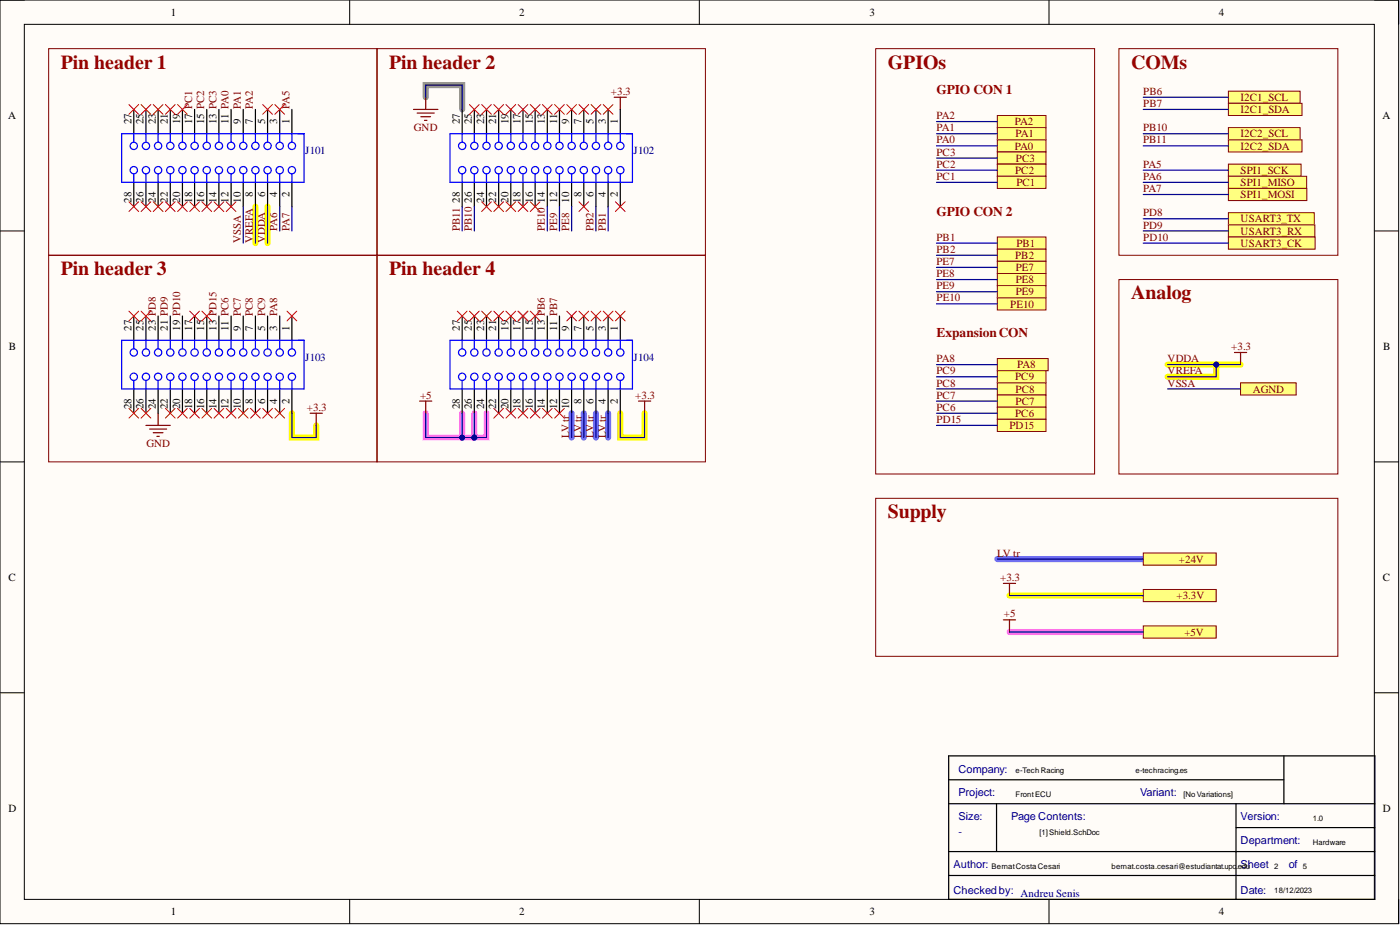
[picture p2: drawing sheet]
<svg xmlns="http://www.w3.org/2000/svg" width="292mm" height="193mm" viewBox="0 0 292 193" stroke-linecap="round" stroke-linejoin="round" font-family="sans-serif">
<defs><g id="words">
<g font-size="4.1" fill="#980000">
<text x="12.7" y="14.3">Pin header 1</text>
<text x="81.2" y="14.3">Pin header 2</text>
<text x="185.2" y="14.3">GPIOs</text>
<text x="236" y="14.3">COMs</text>
<text x="12.7" y="57.4">Pin header 3</text>
<text x="81.2" y="57.4">Pin header 4</text>
<text x="236" y="62.5">Analog</text>
<text x="185.2" y="108.1">Supply</text>
</g>
<g font-size="2.8" fill="#980000">
<text x="195.4" y="19.7">GPIO CON 1</text>
<text x="195.4" y="45.1">GPIO CON 2</text>
<text x="195.4" y="70.4">ExpansionCON</text>
</g>
<g font-size="2.3">
<text x="35.6" y="3.3">1</text>
<text x="108.4" y="3.3">2</text>
<text x="181.4" y="3.3">3</text>
<text x="254.3" y="3.3">4</text>
<text x="1.7" y="24.9">A</text>
<text x="27.4" y="25.9" transform="rotate(-90 27.4 25.9)">27</text>
<text x="29.9" y="25.9" transform="rotate(-90 29.9 25.9)">25</text>
<text x="32.5" y="25.9" transform="rotate(-90 32.5 25.9)">23</text>
<text x="35" y="25.9" transform="rotate(-90 35 25.9)">21</text>
<text x="37.6" y="25.9" transform="rotate(-90 37.6 25.9)">19</text>
<text x="40.1" y="25.9" transform="rotate(-90 40.1 25.9)">17 PC1</text>
<text x="42.6" y="25.9" transform="rotate(-90 42.6 25.9)">15 PC2</text>
<text x="45.2" y="25.9" transform="rotate(-90 45.2 25.9)">13 PC3</text>
<text x="47.7" y="25.9" transform="rotate(-90 47.7 25.9)">11 PA0</text>
<text x="50.2" y="25.9" transform="rotate(-90 50.2 25.9)">9</text>
<text x="52.8" y="25.9" transform="rotate(-90 52.8 25.9)">7</text>
<text x="55.3" y="25.9" transform="rotate(-90 55.3 25.9)">5</text>
<text x="57.9" y="25.9" transform="rotate(-90 57.9 25.9)">3</text>
<text x="60.4" y="25.9" transform="rotate(-90 60.4 25.9)">1</text>
<text x="95.9" y="25.9" transform="rotate(-90 95.9 25.9)">27</text>
<text x="98.5" y="25.9" transform="rotate(-90 98.5 25.9)">25</text>
<text x="101" y="25.9" transform="rotate(-90 101 25.9)">23</text>
<text x="103.5" y="25.9" transform="rotate(-90 103.5 25.9)">21</text>
<text x="106.1" y="25.9" transform="rotate(-90 106.1 25.9)">19</text>
<text x="108.6" y="25.9" transform="rotate(-90 108.6 25.9)">17</text>
<text x="111.1" y="25.9" transform="rotate(-90 111.1 25.9)">15</text>
<text x="113.7" y="25.9" transform="rotate(-90 113.7 25.9)">13</text>
<text x="116.2" y="25.9" transform="rotate(-90 116.2 25.9)">11</text>
<text x="118.8" y="25.9" transform="rotate(-90 118.8 25.9)">9</text>
<text x="121.3" y="25.9" transform="rotate(-90 121.3 25.9)">7</text>
<text x="123.8" y="25.9" transform="rotate(-90 123.8 25.9)">5</text>
<text x="126.4" y="25.9" transform="rotate(-90 126.4 25.9)">3</text>
<text x="128.9" y="25.9" transform="rotate(-90 128.9 25.9)">1</text>
<text x="288.4" y="24.9">A</text>
<text x="52.8" y="41.1" transform="rotate(-90 52.8 41.1)">8</text>
<text x="55.3" y="41.1" transform="rotate(-90 55.3 41.1)">6</text>
<text x="57.9" y="41.2" transform="rotate(-90 57.9 41.2)">4</text>
<text x="60.4" y="41.1" transform="rotate(-90 60.4 41.1)">2</text>
<text x="121.3" y="41.1" transform="rotate(-90 121.3 41.1)">8</text>
<text x="123.8" y="41.1" transform="rotate(-90 123.8 41.1)">6</text>
<text x="126.4" y="41.2" transform="rotate(-90 126.4 41.2)">4</text>
<text x="128.9" y="41.1" transform="rotate(-90 128.9 41.1)">2</text>
<text x="27.4" y="42.3" transform="rotate(-90 27.4 42.3)">28</text>
<text x="29.9" y="42.3" transform="rotate(-90 29.9 42.3)">26</text>
<text x="32.5" y="42.3" transform="rotate(-90 32.5 42.3)">24</text>
<text x="35" y="42.3" transform="rotate(-90 35 42.3)">22</text>
<text x="37.6" y="42.3" transform="rotate(-90 37.6 42.3)">20</text>
<text x="40.1" y="42.3" transform="rotate(-90 40.1 42.3)">18</text>
<text x="42.6" y="42.3" transform="rotate(-90 42.6 42.3)">16</text>
<text x="45.2" y="42.3" transform="rotate(-90 45.2 42.3)">14</text>
<text x="47.7" y="42.3" transform="rotate(-90 47.7 42.3)">12</text>
<text x="50.2" y="42.3" transform="rotate(-90 50.2 42.3)">10</text>
<text x="95.9" y="42.3" transform="rotate(-90 95.9 42.3)">28</text>
<text x="98.5" y="42.3" transform="rotate(-90 98.5 42.3)">26</text>
<text x="101" y="42.3" transform="rotate(-90 101 42.3)">24</text>
<text x="103.5" y="42.3" transform="rotate(-90 103.5 42.3)">22</text>
<text x="106.1" y="42.3" transform="rotate(-90 106.1 42.3)">20</text>
<text x="108.6" y="42.3" transform="rotate(-90 108.6 42.3)">18</text>
<text x="111.1" y="42.3" transform="rotate(-90 111.1 42.3)">16</text>
<text x="113.7" y="42.3" transform="rotate(-90 113.7 42.3)">14</text>
<text x="116.2" y="42.3" transform="rotate(-90 116.2 42.3)">12</text>
<text x="118.8" y="42.3" transform="rotate(-90 118.8 42.3)">10</text>
<text x="27.4" y="69" transform="rotate(-90 27.4 69)">27</text>
<text x="29.9" y="69" transform="rotate(-90 29.9 69)">25</text>
<text x="32.5" y="69" transform="rotate(-90 32.5 69)">23 PD8</text>
<text x="35" y="69" transform="rotate(-90 35 69)">21 PD9</text>
<text x="37.6" y="69" transform="rotate(-90 37.6 69)">19 PD10</text>
<text x="40.1" y="69" transform="rotate(-90 40.1 69)">17</text>
<text x="42.6" y="69" transform="rotate(-90 42.6 69)">15</text>
<text x="45.2" y="69" transform="rotate(-90 45.2 69)">13 PD15</text>
<text x="47.7" y="69" transform="rotate(-90 47.7 69)">11 PC6</text>
<text x="50.2" y="69" transform="rotate(-90 50.2 69)">9</text>
<text x="52.8" y="69" transform="rotate(-90 52.8 69)">7</text>
<text x="55.3" y="69" transform="rotate(-90 55.3 69)">5</text>
<text x="57.9" y="69" transform="rotate(-90 57.9 69)">3</text>
<text x="60.4" y="69" transform="rotate(-90 60.4 69)">1</text>
<text x="95.9" y="69" transform="rotate(-90 95.9 69)">27</text>
<text x="98.5" y="69" transform="rotate(-90 98.5 69)">25</text>
<text x="101" y="69" transform="rotate(-90 101 69)">23</text>
<text x="103.5" y="69" transform="rotate(-90 103.5 69)">21</text>
<text x="106.1" y="69" transform="rotate(-90 106.1 69)">19</text>
<text x="108.6" y="69" transform="rotate(-90 108.6 69)">17</text>
<text x="111.1" y="69" transform="rotate(-90 111.1 69)">15</text>
<text x="113.7" y="69" transform="rotate(-90 113.7 69)">13 PB6</text>
<text x="116.2" y="69" transform="rotate(-90 116.2 69)">11 PB7</text>
<text x="118.8" y="69" transform="rotate(-90 118.8 69)">9</text>
<text x="121.3" y="69" transform="rotate(-90 121.3 69)">7</text>
<text x="123.8" y="69" transform="rotate(-90 123.8 69)">5</text>
<text x="126.4" y="69" transform="rotate(-90 126.4 69)">3</text>
<text x="128.9" y="69" transform="rotate(-90 128.9 69)">1</text>
<text x="1.9" y="73">B</text>
<text x="288.6" y="73">B</text>
<text x="27.4" y="85.4" transform="rotate(-90 27.4 85.4)">28</text>
<text x="29.9" y="85.4" transform="rotate(-90 29.9 85.4)">26</text>
<text x="32.5" y="85.4" transform="rotate(-90 32.5 85.4)">24</text>
<text x="35" y="85.4" transform="rotate(-90 35 85.4)">22</text>
<text x="37.6" y="85.4" transform="rotate(-90 37.6 85.4)">20</text>
<text x="40.1" y="85.4" transform="rotate(-90 40.1 85.4)">18</text>
<text x="42.6" y="85.4" transform="rotate(-90 42.6 85.4)">16</text>
<text x="45.2" y="85.4" transform="rotate(-90 45.2 85.4)">14</text>
<text x="47.7" y="85.4" transform="rotate(-90 47.7 85.4)">12</text>
<text x="50.2" y="85.4" transform="rotate(-90 50.2 85.4)">10</text>
<text x="52.8" y="84.2" transform="rotate(-90 52.8 84.2)">8</text>
<text x="55.3" y="84.2" transform="rotate(-90 55.3 84.2)">6</text>
<text x="57.9" y="84.3" transform="rotate(-90 57.9 84.3)">4</text>
<text x="60.4" y="84.2" transform="rotate(-90 60.4 84.2)">2</text>
<text x="95.9" y="85.4" transform="rotate(-90 95.9 85.4)">28</text>
<text x="98.5" y="85.4" transform="rotate(-90 98.5 85.4)">26</text>
<text x="101" y="85.4" transform="rotate(-90 101 85.4)">24</text>
<text x="103.5" y="85.4" transform="rotate(-90 103.5 85.4)">22</text>
<text x="106.1" y="85.4" transform="rotate(-90 106.1 85.4)">20</text>
<text x="108.6" y="85.4" transform="rotate(-90 108.6 85.4)">18</text>
<text x="111.1" y="85.4" transform="rotate(-90 111.1 85.4)">16</text>
<text x="113.7" y="85.4" transform="rotate(-90 113.7 85.4)">14</text>
<text x="116.2" y="85.4" transform="rotate(-90 116.2 85.4)">12</text>
<text x="121.3" y="84.2" transform="rotate(-90 121.3 84.2)">8</text>
<text x="123.8" y="84.2" transform="rotate(-90 123.8 84.2)">6</text>
<text x="126.4" y="84.3" transform="rotate(-90 126.4 84.3)">4</text>
<text x="128.9" y="84.2" transform="rotate(-90 128.9 84.2)">2</text>
<text x="1.8" y="121.2">C</text>
<text x="288.5" y="121.2">C</text>
<text x="1.8" y="169.4">D</text>
<text x="288.5" y="169.4">D</text>
<text x="35.6" y="190.9">1</text>
<text x="108.4" y="190.9">2</text>
<text x="181.4" y="190.9">3</text>
<text x="254.3" y="190.9">4</text>
</g>
<g font-size="2.3" fill="#800000">
<text x="50.2" y="22.8" transform="rotate(-90 50.2 22.8)">PA1</text>
<text x="52.8" y="22.8" transform="rotate(-90 52.8 22.8)">PA2</text>
<text x="60.4" y="22.8" transform="rotate(-90 60.4 22.8)">PA5</text>
<text x="127.5" y="19.8">+3.3</text>
<text x="238.5" y="19.8">PB6</text>
<text x="238.5" y="22.3">PB7</text>
<text x="258.8" y="21.1">I2C1_SCL</text>
<text x="258.8" y="23.6">I2C1_SDA</text>
<text x="86.4" y="27.4">GND</text>
<text x="195.4" y="24.9">PA2</text>
<text x="195.4" y="27.4">PA1</text>
<text x="195.4" y="29.9">PA0</text>
<text x="211.7" y="26.1">PA2</text>
<text x="211.9" y="28.7">PA1</text>
<text x="238.5" y="27.4">PB10</text>
<text x="238.5" y="29.9">PB11</text>
<text x="258.8" y="28.7">I2C2_SCL</text>
<text x="195.4" y="32.5">PC3</text>
<text x="195.4" y="35">PC2</text>
<text x="211.7" y="31.2">PA0</text>
<text x="212" y="33.7">PC3</text>
<text x="238.5" y="35">PA5</text>
<text x="258.8" y="31.2">I2C2_SDA</text>
<text x="195.4" y="37.5">PC1</text>
<text x="211.8" y="36.3">PC2</text>
<text x="212.1" y="38.8">PC1</text>
<text x="238.5" y="37.5">PA6</text>
<text x="238.5" y="40.1">PA7</text>
<text x="258.8" y="36.3">SPI1_SCK</text>
<text x="258.8" y="38.8">SPI1_MISO</text>
<text x="258.8" y="41.3">SPI1_MOSI</text>
<text x="238.5" y="45.1">PD8</text>
<text x="238.5" y="47.7">PD9</text>
<text x="258.8" y="46.4">USART3_TX</text>
<text x="50.2" y="50.7" transform="rotate(-90 50.2 50.7)">VSSA</text>
<text x="52.8" y="50.7" transform="rotate(-90 52.8 50.7)">VREFA</text>
<text x="55.3" y="50.7" transform="rotate(-90 55.3 50.7)">VDDA</text>
<text x="57.9" y="48.2" transform="rotate(-90 57.9 48.2)">PA6</text>
<text x="60.4" y="48.2" transform="rotate(-90 60.4 48.2)">PA7</text>
<text x="95.9" y="48.2" transform="rotate(-90 95.9 48.2)">PB11</text>
<text x="98.5" y="48.2" transform="rotate(-90 98.5 48.2)">PB10</text>
<text x="113.7" y="48.2" transform="rotate(-90 113.7 48.2)">PE10</text>
<text x="116.2" y="48.2" transform="rotate(-90 116.2 48.2)">PE9</text>
<text x="118.8" y="48.2" transform="rotate(-90 118.8 48.2)">PE8</text>
<text x="123.8" y="48.2" transform="rotate(-90 123.8 48.2)">PB2</text>
<text x="126.4" y="48.2" transform="rotate(-90 126.4 48.2)">PB1</text>
<text x="195.4" y="52.7">PB2</text>
<text x="195.4" y="50.2">PB1</text>
<text x="212.1" y="51.5">PB1</text>
<text x="238.5" y="50.2">PD10</text>
<text x="258.8" y="48.9">USART3_RX</text>
<text x="258.8" y="51.5">USART3_CK</text>
<text x="195.4" y="57.8">PE8</text>
<text x="195.4" y="55.3">PE7</text>
<text x="211.8" y="54">PB2</text>
<text x="212" y="56.5">PE7</text>
<text x="212" y="59.1">PE8</text>
<text x="50.2" y="65.9" transform="rotate(-90 50.2 65.9)">PC7</text>
<text x="52.8" y="65.9" transform="rotate(-90 52.8 65.9)">PC8</text>
<text x="55.3" y="65.9" transform="rotate(-90 55.3 65.9)">PC9</text>
<text x="57.9" y="65.9" transform="rotate(-90 57.9 65.9)">PA8</text>
<text x="195.4" y="62.9">PE10</text>
<text x="195.4" y="60.4">PE9</text>
<text x="210.8" y="64.2">PE10</text>
<text x="212" y="61.6">PE9</text>
<text x="195.4" y="75.6">PA8</text>
<text x="212.2" y="76.8">PA8</text>
<text x="243.6" y="75.6">VDDA</text>
<text x="256.9" y="73">+3.3</text>
<text x="87.6" y="83.2">+5</text>
<text x="132.5" y="83.2">+3.3</text>
<text x="195.4" y="78.1">PC9</text>
<text x="195.4" y="80.6">PC8</text>
<text x="195.4" y="83.2">PC7</text>
<text x="211.8" y="79.4">PC9</text>
<text x="211.9" y="81.9">PC8</text>
<text x="243.6" y="78.1">VREFA</text>
<text x="243.6" y="80.6">VSSA</text>
<text x="261.4" y="81.9">AGND</text>
<text x="64" y="85.7">+3.3</text>
<text x="195.4" y="85.7">PC6</text>
<text x="195.4" y="88.2">PD15</text>
<text x="210.6" y="89.5">PD15</text>
<text x="211.8" y="87">PC6</text>
<text x="211.9" y="84.4">PC7</text>
<text x="30.5" y="93.3">GND</text>
<text x="118.8" y="91.3" transform="rotate(-90 118.8 91.3)">LV tr 10</text>
<text x="121.3" y="91.3" transform="rotate(-90 121.3 91.3)">LV tr</text>
<text x="123.8" y="91.3" transform="rotate(-90 123.8 91.3)">LV tr</text>
<text x="126.4" y="91.3" transform="rotate(-90 126.4 91.3)">LV tr</text>
<text x="208.1" y="116.1">LV tr</text>
<text x="246" y="117.4">+24V</text>
<text x="208.7" y="121.2">+3.3</text>
<text x="245.5" y="125">+3.3V</text>
<text x="209.4" y="128.8">+5</text>
<text x="247.2" y="132.6">+5V</text>
</g>
<g font-size="2.3" fill="#000080">
<text x="63.7" y="32.2">J101</text>
<text x="132.2" y="32.2">J102</text>
<text x="63.7" y="75.3">J103</text>
<text x="132.2" y="75.3">J104</text>
<text x="200" y="161.2">Company:</text>
<text x="200" y="166.2">Project:</text>
<text x="237.9" y="166.2">Variant:</text>
<text x="200" y="171.1">Size:</text>
<text x="211" y="171.1">Page Contents:</text>
<text x="258.8" y="171.1">Version:</text>
<text x="200" y="174.2">-</text>
<text x="258.8" y="176.1">Department:</text>
<text x="198.9" y="181.1">Author:</text>
<text x="258.8" y="181.1">Sheet</text>
<text x="268.9" y="181.1">of</text>
<text x="198.9" y="186.4">Checked by:</text>
<text x="212.9" y="187.1">Andreu Senis</text>
<text x="258.8" y="186.4">Date:</text>
</g>
<g font-size="1.6">
<text x="211.9" y="161.3">e-Tech Racing</text>
<text x="236.9" y="161.3">e-techracing.es</text>
<text x="211.9" y="166.2">FrontECU</text>
<text x="246.9" y="166.2">[No Variations]</text>
<text x="273.9" y="171.2">1.0</text>
<text x="216.9" y="174.2">[1]Shield.SchDoc</text>
<text x="273.9" y="176.2">Hardware</text>
<text x="206.9" y="181.2">BernatCosta Cesari</text>
<text x="231.9" y="181.3">bernat.costa.cesari@estudiantat.upc</text>
<text x="257.9" y="181.3">.edu</text>
<text x="265.9" y="181.2">2</text>
<text x="271.9" y="181.2">5</text>
<text x="265.9" y="186.2">18/12/2023</text>
</g>
</g></defs>
<path d="M0 0h291.8v192.7h-291.8z" fill-rule="evenodd" fill="#fffcf8"/>
<path d="M0 0h291.8v192.7h-291.8z" fill="none" stroke="#000" stroke-width=".21"/>
<path d="M5.1 5.1h281.6v182.5h-281.6z" fill-rule="evenodd" fill="#fffcf8"/>
<g fill="none" stroke="#000" stroke-width=".21">
<path d="M0 0h5.1M5.1 5.1h281.6v182.5h-281.6zM73 0v5.1M145.9 0v5.1M218.9 0v5.1M286.7 0h5.1v5.1M0 48.2h5.1M286.7 48.2h5.1M0 96.4h5.1M286.7 96.4h5.1M0 144.5h5.1M286.7 144.5h5.1"/>
<path d="M73 187.6v5.1M145.9 187.6v5.1M218.9 187.6v5.1M291.8 187.6v5.1"/>
</g>
<path d="M119.3 86.2v5.1M121.8 86.2v5.1M124.3 86.2v5.1M126.9 86.2v5.1M208.1 116.6h30.4" fill="none" stroke="#6e6eff" stroke-width="1.3"/>
<path d="M53.3 43.1v7.6M55.8 43.1v7.6M243.6 76.1h10.2v2.5h-10.2M253.8 76.1h5M60.9 86.2v5.1h5.1v-2.6M129.4 86.2v5.1h5.1v-5.1M210.6 124.2h27.9" fill="none" stroke="#ff0" stroke-width="1.3"/>
<path d="M88.8 86.2v5.1h12.7v-5.1M96.4 86.2v5.1M99 86.2v5.1M210.6 131.8h27.9" fill="none" stroke="#ff6eff" stroke-width="1.3"/>
<path d="M88.8 20.3v-2.5h7.6v5" fill="none" stroke="#918d90" stroke-width="1.3"/>
<g fill="none" stroke="#000" stroke-width=".25">
<path d="M27.9 22.8v5.1M27.9 38v5.1M30.5 22.8v5.1M30.5 38v5.1M33 22.8v5.1M33 38v5.1M35.5 22.8v5.1M35.5 38v5.1M38.1 22.8v5.1M38.1 38v5.1M40.6 22.8v5.1M40.6 38v5.1"/>
<path d="M43.1 22.8v5.1M43.1 38v5.1M45.7 22.8v5.1M45.7 38v5.1M48.2 22.8v5.1M48.2 38v5.1M50.8 22.8v5.1M50.8 38v5.1M53.3 22.8v5.1M53.3 38v5.1M55.8 22.8v5.1M55.8 38v5.1"/>
<path d="M58.4 22.8v5.1M58.4 38v5.1M60.9 22.8v5.1M60.9 38v5.1M96.4 22.8v5.1M96.4 38v5.1M99 22.8v5.1M99 38v5.1M101.5 22.8v5.1M101.5 38v5.1M104 22.8v5.1M104 38v5.1"/>
<path d="M106.6 22.8v5.1M106.6 38v5.1M109.1 22.8v5.1M109.1 38v5.1M111.7 22.8v5.1M111.7 38v5.1M114.2 22.8v5.1M114.2 38v5.1M116.7 22.8v5.1M116.7 38v5.1M119.3 22.8v5.1M119.3 38v5.1"/>
<path d="M121.8 22.8v5.1M121.8 38v5.1M124.3 22.8v5.1M124.3 38v5.1M126.9 22.8v5.1M126.9 38v5.1M129.4 22.8v5.1M129.4 38v5.1M27.9 65.9v5.1M30.5 65.9v5.1M33 65.9v5.1M35.5 65.9v5.1"/>
<path d="M38.1 65.9v5.1M40.6 65.9v5.1M43.1 65.9v5.1M45.7 65.9v5.1M48.2 65.9v5.1M50.8 65.9v5.1M53.3 65.9v5.1M55.8 65.9v5.1M58.4 65.9v5.1M60.9 65.9v5.1M96.4 65.9v5.1M99 65.9v5.1"/>
<path d="M101.5 65.9v5.1M104 65.9v5.1M106.6 65.9v5.1M109.1 65.9v5.1M111.7 65.9v5.1M114.2 65.9v5.1M116.7 65.9v5.1M119.3 65.9v5.1M121.8 65.9v5.1M124.3 65.9v5.1M126.9 65.9v5.1M129.4 65.9v5.1"/>
<path d="M27.9 81.1v5.1M30.5 81.1v5.1M33 81.1v5.1M35.5 81.1v5.1M38.1 81.1v5.1M40.6 81.1v5.1M43.1 81.1v5.1M45.7 81.1v5.1M48.2 81.1v5.1M50.8 81.1v5.1M53.3 81.1v5.1M55.8 81.1v5.1"/>
<path d="M58.4 81.1v5.1M60.9 81.1v5.1M96.4 81.1v5.1M99 81.1v5.1M101.5 81.1v5.1M104 81.1v5.1M106.6 81.1v5.1M109.1 81.1v5.1M111.7 81.1v5.1M114.2 81.1v5.1M116.7 81.1v5.1M119.3 81.1v5.1"/>
<path d="M121.8 81.1v5.1M124.3 81.1v5.1M126.9 81.1v5.1M129.4 81.1v5.1M197.9 157.7h89v29.9h-89zM267.9 157.7v10M197.9 177.7h89M197.9 167.7h89M197.9 162.7h70M207.9 167.7v10M257.9 167.7v19.9M257.9 172.7h29"/>
<path d="M197.9 182.6h89"/>
</g>
<path d="M10.2 10.1h68.5v43.2h-68.5zM78.7 10.1h68.5v43.2h-68.5zM182.7 10.1h45.7v88.8h-45.7zM233.5 10.1h45.6v43.2h-45.6zM10.2 53.3h68.5v43.1h-68.5zM78.7 53.3h68.5v43.1h-68.5zM182.7 104h96.4v32.9h-96.4z" fill="none" stroke="#800000" stroke-width=".21"/>
<g fill="none" stroke="#800000" stroke-width=".25">
<path d="M86.3 22.8h5.1M87 23.6h3.6M87.8 24.3h2M88.6 25.1h.5M88.8 20.3v2.5M128.1 20.3h2.6M129.4 20.3v2.5M30.5 88.7h5M31.2 89.5h3.6M32 90.3h2M32.7 91h.5M33 86.2v2.5"/>
<path d="M64.7 86.2h2.5M66 86.2v2.5M87.5 83.7h2.6M88.8 83.7v2.5M133.2 83.7h2.6M134.5 83.7v2.5M209.4 121.7h2.5M209.4 129.3h2.5M210.6 121.7v2.5M210.6 129.3v2.5"/>
</g>
<g fill="none" stroke="#00f" stroke-width=".25">
<path d="M25.4 27.9h38v10.1h-38zM27.9 27.9v1.8M27.9 36.3v1.7M30.5 27.9v1.8M30.5 36.3v1.7M33 27.9v1.8M33 36.3v1.7M35.5 27.9v1.8M35.5 36.3v1.7M38.1 27.9v1.8M38.1 36.3v1.7M40.6 27.9v1.8"/>
<path d="M40.6 36.3v1.7M43.1 27.9v1.8M43.1 36.3v1.7M45.7 27.9v1.8M45.7 36.3v1.7M48.2 27.9v1.8M48.2 36.3v1.7M50.8 27.9v1.8M50.8 36.3v1.7M53.3 27.9v1.8M53.3 36.3v1.7M55.8 27.9v1.8"/>
<path d="M55.8 36.3v1.7M58.4 27.9v1.8M58.4 36.3v1.7M60.9 27.9v1.8M60.9 36.3v1.7M93.9 27.9h38.1v10.1h-38.1zM96.4 27.9v1.8M96.4 36.3v1.7M99 27.9v1.8M99 36.3v1.7M101.5 27.9v1.8M101.5 36.3v1.7"/>
<path d="M104 27.9v1.8M104 36.3v1.7M106.6 27.9v1.8M106.6 36.3v1.7M109.1 27.9v1.8M109.1 36.3v1.7M111.7 27.9v1.8M111.7 36.3v1.7M114.2 27.9v1.8M114.2 36.3v1.7M116.7 27.9v1.8M116.7 36.3v1.7"/>
<path d="M119.3 27.9v1.8M119.3 36.3v1.7M121.8 27.9v1.8M121.8 36.3v1.7M124.3 27.9v1.8M124.3 36.3v1.7M126.9 27.9v1.8M126.9 36.3v1.7M129.4 27.9v1.8M129.4 36.3v1.7M25.4 71h38v10.1h-38zM27.9 71v1.8"/>
<path d="M27.9 79.4v1.7M30.5 71v1.8M30.5 79.4v1.7M33 71v1.8M33 79.4v1.7M35.5 71v1.8M35.5 79.4v1.7M38.1 71v1.8M38.1 79.4v1.7M40.6 71v1.8M40.6 79.4v1.7M43.1 71v1.8"/>
<path d="M43.1 79.4v1.7M45.7 71v1.8M45.7 79.4v1.7M48.2 71v1.8M48.2 79.4v1.7M50.8 71v1.8M50.8 79.4v1.7M53.3 71v1.8M53.3 79.4v1.7M55.8 71v1.8M55.8 79.4v1.7M58.4 71v1.8"/>
<path d="M58.4 79.4v1.7M60.9 71v1.8M60.9 79.4v1.7M93.9 71h38.1v10.1h-38.1zM96.4 71v1.8M96.4 79.4v1.7M99 71v1.8M99 79.4v1.7M101.5 71v1.8M101.5 79.4v1.7M104 71v1.8M104 79.4v1.7"/>
<path d="M106.6 71v1.8M106.6 79.4v1.7M109.1 71v1.8M109.1 79.4v1.7M111.7 71v1.8M111.7 79.4v1.7M114.2 71v1.8M114.2 79.4v1.7M116.7 71v1.8M116.7 79.4v1.7M119.3 71v1.8M119.3 79.4v1.7"/>
<path d="M121.8 71v1.8M121.8 79.4v1.7M124.3 71v1.8M124.3 79.4v1.7M126.9 71v1.8M126.9 79.4v1.7M129.4 71v1.8M129.4 79.4v1.7"/>
<circle cx="27.9" cy="35.5" r=".76"/>
<circle cx="27.9" cy="30.4" r=".76"/>
<circle cx="30.5" cy="35.5" r=".76"/>
<circle cx="30.5" cy="30.4" r=".76"/>
<circle cx="33" cy="35.5" r=".76"/>
<circle cx="33" cy="30.4" r=".76"/>
<circle cx="35.5" cy="35.5" r=".76"/>
<circle cx="35.5" cy="30.4" r=".76"/>
<circle cx="38.1" cy="35.5" r=".76"/>
<circle cx="38.1" cy="30.4" r=".76"/>
<circle cx="40.6" cy="35.5" r=".76"/>
<circle cx="40.6" cy="30.4" r=".76"/>
<circle cx="43.1" cy="35.5" r=".76"/>
<circle cx="43.1" cy="30.4" r=".76"/>
<circle cx="45.7" cy="35.5" r=".76"/>
<circle cx="45.7" cy="30.4" r=".76"/>
<circle cx="48.2" cy="35.5" r=".76"/>
<circle cx="48.2" cy="30.4" r=".76"/>
<circle cx="50.8" cy="35.5" r=".76"/>
<circle cx="50.8" cy="30.4" r=".76"/>
<circle cx="53.3" cy="35.5" r=".76"/>
<circle cx="53.3" cy="30.4" r=".76"/>
<circle cx="55.8" cy="35.5" r=".76"/>
<circle cx="55.8" cy="30.4" r=".76"/>
<circle cx="58.4" cy="35.5" r=".76"/>
<circle cx="58.4" cy="30.4" r=".76"/>
<circle cx="60.9" cy="35.5" r=".76"/>
<circle cx="60.9" cy="30.4" r=".76"/>
<circle cx="96.4" cy="35.5" r=".76"/>
<circle cx="96.4" cy="30.4" r=".76"/>
<circle cx="99" cy="35.5" r=".76"/>
<circle cx="99" cy="30.4" r=".76"/>
<circle cx="101.5" cy="35.5" r=".76"/>
<circle cx="101.5" cy="30.4" r=".76"/>
<circle cx="104" cy="35.5" r=".76"/>
<circle cx="104" cy="30.4" r=".76"/>
<circle cx="106.6" cy="35.5" r=".76"/>
<circle cx="106.6" cy="30.4" r=".76"/>
<circle cx="109.1" cy="35.5" r=".76"/>
<circle cx="109.1" cy="30.4" r=".76"/>
<circle cx="111.7" cy="35.5" r=".76"/>
<circle cx="111.7" cy="30.4" r=".76"/>
<circle cx="114.2" cy="35.5" r=".76"/>
<circle cx="114.2" cy="30.4" r=".76"/>
<circle cx="116.7" cy="35.5" r=".76"/>
<circle cx="116.7" cy="30.4" r=".76"/>
<circle cx="119.3" cy="35.5" r=".76"/>
<circle cx="119.3" cy="30.4" r=".76"/>
<circle cx="121.8" cy="35.5" r=".76"/>
<circle cx="121.8" cy="30.4" r=".76"/>
<circle cx="124.3" cy="35.5" r=".76"/>
<circle cx="124.3" cy="30.4" r=".76"/>
<circle cx="126.9" cy="35.5" r=".76"/>
<circle cx="126.9" cy="30.4" r=".76"/>
<circle cx="129.4" cy="35.5" r=".76"/>
<circle cx="129.4" cy="30.4" r=".76"/>
<circle cx="27.9" cy="78.6" r=".76"/>
<circle cx="27.9" cy="73.5" r=".76"/>
<circle cx="30.5" cy="78.6" r=".76"/>
<circle cx="30.5" cy="73.5" r=".76"/>
<circle cx="33" cy="78.6" r=".76"/>
<circle cx="33" cy="73.5" r=".76"/>
<circle cx="35.5" cy="78.6" r=".76"/>
<circle cx="35.5" cy="73.5" r=".76"/>
<circle cx="38.1" cy="78.6" r=".76"/>
<circle cx="38.1" cy="73.5" r=".76"/>
<circle cx="40.6" cy="78.6" r=".76"/>
<circle cx="40.6" cy="73.5" r=".76"/>
<circle cx="43.1" cy="78.6" r=".76"/>
<circle cx="43.1" cy="73.5" r=".76"/>
<circle cx="45.7" cy="78.6" r=".76"/>
<circle cx="45.7" cy="73.5" r=".76"/>
<circle cx="48.2" cy="78.6" r=".76"/>
<circle cx="48.2" cy="73.5" r=".76"/>
<circle cx="50.8" cy="78.6" r=".76"/>
<circle cx="50.8" cy="73.5" r=".76"/>
<circle cx="53.3" cy="78.6" r=".76"/>
<circle cx="53.3" cy="73.5" r=".76"/>
<circle cx="55.8" cy="78.6" r=".76"/>
<circle cx="55.8" cy="73.5" r=".76"/>
<circle cx="58.4" cy="78.6" r=".76"/>
<circle cx="58.4" cy="73.5" r=".76"/>
<circle cx="60.9" cy="78.6" r=".76"/>
<circle cx="60.9" cy="73.5" r=".76"/>
<circle cx="96.4" cy="78.6" r=".76"/>
<circle cx="96.4" cy="73.5" r=".76"/>
<circle cx="99" cy="78.6" r=".76"/>
<circle cx="99" cy="73.5" r=".76"/>
<circle cx="101.5" cy="78.6" r=".76"/>
<circle cx="101.5" cy="73.5" r=".76"/>
<circle cx="104" cy="78.6" r=".76"/>
<circle cx="104" cy="73.5" r=".76"/>
<circle cx="106.6" cy="78.6" r=".76"/>
<circle cx="106.6" cy="73.5" r=".76"/>
<circle cx="109.1" cy="78.6" r=".76"/>
<circle cx="109.1" cy="73.5" r=".76"/>
<circle cx="111.7" cy="78.6" r=".76"/>
<circle cx="111.7" cy="73.5" r=".76"/>
<circle cx="114.2" cy="78.6" r=".76"/>
<circle cx="114.2" cy="73.5" r=".76"/>
<circle cx="116.7" cy="78.6" r=".76"/>
<circle cx="116.7" cy="73.5" r=".76"/>
<circle cx="119.3" cy="78.6" r=".76"/>
<circle cx="119.3" cy="73.5" r=".76"/>
<circle cx="121.8" cy="78.6" r=".76"/>
<circle cx="121.8" cy="73.5" r=".76"/>
<circle cx="124.3" cy="78.6" r=".76"/>
<circle cx="124.3" cy="73.5" r=".76"/>
<circle cx="126.9" cy="78.6" r=".76"/>
<circle cx="126.9" cy="73.5" r=".76"/>
<circle cx="129.4" cy="78.6" r=".76"/>
<circle cx="129.4" cy="73.5" r=".76"/>
</g>
<path d="M238.5 115.4h15.3v2.5h-15.3z" fill-rule="evenodd" fill="#ffff80"/>
<path d="M238.5 115.4h15.3v2.5h-15.3z" fill="none" stroke="#800000" stroke-width=".21"/>
<path d="M238.5 123h15.3v2.5h-15.3z" fill-rule="evenodd" fill="#ffff80"/>
<path d="M238.5 123h15.3v2.5h-15.3z" fill="none" stroke="#800000" stroke-width=".21"/>
<path d="M238.5 130.6h15.3v2.5h-15.3z" fill-rule="evenodd" fill="#ffff80"/>
<path d="M233.5 58.3h45.6v40.6h-45.6zM238.5 130.6h15.3v2.5h-15.3z" fill="none" stroke="#800000" stroke-width=".21"/>
<path d="M257.6 73.5h2.5M258.8 73.5v2.6" fill="none" stroke="#800000" stroke-width=".25"/>
<path d="M258.8 79.9h11.6v2.5h-11.6z" fill-rule="evenodd" fill="#ffff80"/>
<path d="M258.8 79.9h11.6v2.5h-11.6z" fill="none" stroke="#800000" stroke-width=".21"/>
<path d="M256.3 19h15v2.6h-15z" fill-rule="evenodd" fill="#ffff80"/>
<path d="M256.3 19h15v2.6h-15z" fill="none" stroke="#800000" stroke-width=".21"/>
<path d="M256.3 21.6h15.4v2.5h-15.4z" fill-rule="evenodd" fill="#ffff80"/>
<path d="M256.3 21.6h15.4v2.5h-15.4z" fill="none" stroke="#800000" stroke-width=".21"/>
<path d="M256.3 26.6h15v2.6h-15z" fill-rule="evenodd" fill="#ffff80"/>
<path d="M256.3 26.6h15v2.6h-15z" fill="none" stroke="#800000" stroke-width=".21"/>
<path d="M256.3 29.2h15.4v2.5h-15.4z" fill-rule="evenodd" fill="#ffff80"/>
<path d="M256.3 29.2h15.4v2.5h-15.4z" fill="none" stroke="#800000" stroke-width=".21"/>
<path d="M256.3 34.2h15.2v2.6h-15.2z" fill-rule="evenodd" fill="#ffff80"/>
<path d="M256.3 34.2h15.2v2.6h-15.2z" fill="none" stroke="#800000" stroke-width=".21"/>
<path d="M256.3 36.8h16.3v2.5h-16.3z" fill-rule="evenodd" fill="#ffff80"/>
<path d="M256.3 36.8h16.3v2.5h-16.3z" fill="none" stroke="#800000" stroke-width=".21"/>
<path d="M256.3 39.3h16.4v2.5h-16.4z" fill-rule="evenodd" fill="#ffff80"/>
<path d="M256.3 39.3h16.4v2.5h-16.4z" fill="none" stroke="#800000" stroke-width=".21"/>
<path d="M256.3 44.4h17.9v2.5h-17.9z" fill-rule="evenodd" fill="#ffff80"/>
<path d="M256.3 44.4h17.9v2.5h-17.9z" fill="none" stroke="#800000" stroke-width=".21"/>
<path d="M256.3 46.9h18v2.5h-18z" fill-rule="evenodd" fill="#ffff80"/>
<path d="M256.3 46.9h18v2.5h-18z" fill="none" stroke="#800000" stroke-width=".21"/>
<path d="M256.3 49.4h18.1v2.6h-18.1z" fill-rule="evenodd" fill="#ffff80"/>
<path d="M256.3 49.4h18.1v2.6h-18.1z" fill="none" stroke="#800000" stroke-width=".21"/>
<path d="M208.1 24.1h10.1v2.5h-10.1z" fill-rule="evenodd" fill="#ffff80"/>
<path d="M208.1 24.1h10.1v2.5h-10.1z" fill="none" stroke="#800000" stroke-width=".21"/>
<path d="M208.1 26.6h10.1v2.6h-10.1z" fill-rule="evenodd" fill="#ffff80"/>
<path d="M208.1 26.6h10.1v2.6h-10.1z" fill="none" stroke="#800000" stroke-width=".21"/>
<path d="M208.1 29.2h10.1v2.5h-10.1z" fill-rule="evenodd" fill="#ffff80"/>
<path d="M208.1 29.2h10.1v2.5h-10.1z" fill="none" stroke="#800000" stroke-width=".21"/>
<path d="M208.1 31.7h10.1v2.5h-10.1z" fill-rule="evenodd" fill="#ffff80"/>
<path d="M208.1 31.7h10.1v2.5h-10.1z" fill="none" stroke="#800000" stroke-width=".21"/>
<path d="M208.1 34.2h10.1v2.6h-10.1z" fill-rule="evenodd" fill="#ffff80"/>
<path d="M208.1 34.2h10.1v2.6h-10.1z" fill="none" stroke="#800000" stroke-width=".21"/>
<path d="M208.1 36.8h10.1v2.5h-10.1z" fill-rule="evenodd" fill="#ffff80"/>
<path d="M208.1 36.8h10.1v2.5h-10.1z" fill="none" stroke="#800000" stroke-width=".21"/>
<path d="M208.1 49.4h10.1v2.6h-10.1z" fill-rule="evenodd" fill="#ffff80"/>
<path d="M208.1 49.4h10.1v2.6h-10.1z" fill="none" stroke="#800000" stroke-width=".21"/>
<path d="M208.1 52h10.1v2.5h-10.1z" fill-rule="evenodd" fill="#ffff80"/>
<path d="M208.1 52h10.1v2.5h-10.1z" fill="none" stroke="#800000" stroke-width=".21"/>
<path d="M208.1 54.5h10.1v2.6h-10.1z" fill-rule="evenodd" fill="#ffff80"/>
<path d="M208.1 54.5h10.1v2.6h-10.1z" fill="none" stroke="#800000" stroke-width=".21"/>
<path d="M208.1 57.1h10.1v2.5h-10.1z" fill-rule="evenodd" fill="#ffff80"/>
<path d="M208.1 57.1h10.1v2.5h-10.1z" fill="none" stroke="#800000" stroke-width=".21"/>
<path d="M208.1 59.6h10.1v2.5h-10.1z" fill-rule="evenodd" fill="#ffff80"/>
<path d="M208.1 59.6h10.1v2.5h-10.1z" fill="none" stroke="#800000" stroke-width=".21"/>
<path d="M208.1 62.1h10.1v2.6h-10.1z" fill-rule="evenodd" fill="#ffff80"/>
<path d="M208.1 62.1h10.1v2.6h-10.1z" fill="none" stroke="#800000" stroke-width=".21"/>
<path d="M208.1 74.8h10.6v2.5h-10.6z" fill-rule="evenodd" fill="#ffff80"/>
<path d="M208.1 74.8h10.6v2.5h-10.6z" fill="none" stroke="#800000" stroke-width=".21"/>
<path d="M208.1 77.3h10.1v2.6h-10.1z" fill-rule="evenodd" fill="#ffff80"/>
<path d="M208.1 77.3h10.1v2.6h-10.1z" fill="none" stroke="#800000" stroke-width=".21"/>
<path d="M208.1 79.9h10.1v2.5h-10.1z" fill-rule="evenodd" fill="#ffff80"/>
<path d="M208.1 79.9h10.1v2.5h-10.1z" fill="none" stroke="#800000" stroke-width=".21"/>
<path d="M208.1 82.4h10.1v2.5h-10.1z" fill-rule="evenodd" fill="#ffff80"/>
<path d="M208.1 82.4h10.1v2.5h-10.1z" fill="none" stroke="#800000" stroke-width=".21"/>
<path d="M208.1 84.9h10.1v2.6h-10.1z" fill-rule="evenodd" fill="#ffff80"/>
<path d="M208.1 84.9h10.1v2.6h-10.1z" fill="none" stroke="#800000" stroke-width=".21"/>
<path d="M208.1 87.5h10.1v2.5h-10.1z" fill-rule="evenodd" fill="#ffff80"/>
<path d="M208.1 87.5h10.1v2.5h-10.1z" fill="none" stroke="#800000" stroke-width=".21"/>
<g fill="none" stroke="#f00" stroke-width=".21">
<path d="M98 21.8l2 2M100 21.8l-2 2M100.5 21.8l2 2M102.5 21.8l-2 2M103 21.8l2.1 2M105.1 21.8l-2.1 2M105.6 21.8l2 2M107.6 21.8l-2 2M108.1 21.8l2 2M110.1 21.8l-2 2M110.6 21.8l2.1 2M112.7 21.8l-2.1 2"/>
<path d="M118.3 21.8l2 2M120.3 21.8l-2 2M120.8 21.8l2 2M122.8 21.8l-2 2M123.3 21.8l2.1 2M125.4 21.8l-2.1 2M125.9 21.8l2 2M127.9 21.8l-2 2"/>
</g>
<path d="M243.6 76.1h10.2v2.5h-10.2M208.1 116.6h30.4M210.6 124.2h27.9M210.6 131.8h27.9" fill="none" stroke="#000080" stroke-width=".25"/>
<circle cx="253.8" cy="76.1" r=".51" fill="#000080"/>
<circle cx="253.8" cy="76.1" r=".51" fill="none" stroke="#000080" stroke-width=".21"/>
<path d="M253.8 76.1h5" fill="none" stroke="#000080" stroke-width=".25"/>
<circle cx="253.8" cy="76.1" r=".51" fill="#000080"/>
<circle cx="253.8" cy="76.1" r=".51" fill="none" stroke="#000080" stroke-width=".21"/>
<g fill="none" stroke="#000080" stroke-width=".25">
<path d="M195.4 27.9h12.7M195.4 30.4h12.7M195.4 35.5h12.7M195.4 38h12.7M195.4 25.4h12.7M195.4 33h12.7M238.5 20.3h17.8M238.5 22.8h17.8M238.5 27.9h17.8M238.5 30.4h17.8M238.5 35.5h17.8M238.5 38h17.8"/>
<path d="M195.4 50.7h12.7M195.4 53.3h12.7M195.4 55.8h12.7M195.4 58.3h12.7M238.5 40.6h17.8M238.5 45.6h17.8M238.5 48.2h17.8M238.5 50.7h17.8M195.4 60.9h12.7M195.4 63.4h12.7M195.4 76.1h12.7M195.4 78.6h12.7"/>
<path d="M88.8 86.2v5.1h12.7v-5.1M195.4 81.1h12.7M195.4 83.7h12.7M195.4 86.2h12.7M195.4 88.7h12.7M243.6 81.1h15.2"/>
</g>
<circle cx="99" cy="91.3" r=".51" fill="#000080"/>
<circle cx="99" cy="91.3" r=".51" fill="none" stroke="#000080" stroke-width=".21"/>
<circle cx="96.4" cy="91.3" r=".51" fill="#000080"/>
<circle cx="96.4" cy="91.3" r=".51" fill="none" stroke="#000080" stroke-width=".21"/>
<path d="M96.4 86.2v5.1" fill="none" stroke="#000080" stroke-width=".25"/>
<circle cx="96.4" cy="91.3" r=".51" fill="#000080"/>
<circle cx="96.4" cy="91.3" r=".51" fill="none" stroke="#000080" stroke-width=".21"/>
<path d="M99 86.2v5.1" fill="none" stroke="#000080" stroke-width=".25"/>
<circle cx="99" cy="91.3" r=".51" fill="#000080"/>
<circle cx="99" cy="91.3" r=".51" fill="none" stroke="#000080" stroke-width=".21"/>
<g fill="none" stroke="#000080" stroke-width=".25">
<path d="M88.8 20.3v-2.5h7.6v5M50.8 43.1v7.6M53.3 43.1v7.6M55.8 43.1v7.6M58.4 43.1v5.1M60.9 43.1v5.1M96.4 43.1v5.1M99 43.1v5.1M114.2 43.1v5.1M116.7 43.1v5.1M119.3 43.1v5.1M124.3 43.1v5.1"/>
<path d="M126.9 43.1v5.1M60.9 86.2v5.1h5.1v-2.6M119.3 86.2v5.1M121.8 86.2v5.1M124.3 86.2v5.1M126.9 86.2v5.1M129.4 86.2v5.1h5.1v-5.1"/>
</g>
<g fill="none" stroke="#f00" stroke-width=".21">
<path d="M26.9 21.8l2 2M28.9 21.8l-2 2M29.4 21.8l2.1 2M31.5 21.8l-2.1 2M32 21.8l2 2M34 21.8l-2 2M34.5 21.8l2 2M36.5 21.8l-2 2M37 21.8l2.1 2M39.1 21.8l-2.1 2M54.8 21.8l2 2M56.8 21.8l-2 2"/>
<path d="M57.3 21.8l2.1 2M59.4 21.8l-2.1 2M113.2 21.8l2 2M115.2 21.8l-2 2M115.7 21.8l2 2M117.7 21.8l-2 2M26.9 42.1l2 2M28.9 42.1l-2 2M29.4 42.1l2.1 2M31.5 42.1l-2.1 2M32 42.1l2 2M34 42.1l-2 2"/>
<path d="M34.5 42.1l2 2M36.5 42.1l-2 2M37 42.1l2.1 2M39.1 42.1l-2.1 2M39.6 42.1l2 2M41.6 42.1l-2 2M42.1 42.1l2.1 2M44.2 42.1l-2.1 2M44.7 42.1l2 2M46.7 42.1l-2 2M47.2 42.1l2 2M49.2 42.1l-2 2"/>
<path d="M100.5 42.1l2 2M102.5 42.1l-2 2M103 42.1l2.1 2M105.1 42.1l-2.1 2M105.6 42.1l2 2M107.6 42.1l-2 2M108.1 42.1l2 2M110.1 42.1l-2 2M110.6 42.1l2.1 2M112.7 42.1l-2.1 2M120.8 42.1l2 2M122.8 42.1l-2 2"/>
<path d="M128.4 42.1l2 2M130.4 42.1l-2 2M26.9 64.9l2 2M28.9 64.9l-2 2M29.4 64.9l2.1 2M31.5 64.9l-2.1 2M39.6 64.9l2 2M41.6 64.9l-2 2M42.1 64.9l2.1 2M44.2 64.9l-2.1 2M59.9 64.9l2 2M61.9 64.9l-2 2"/>
<path d="M95.4 64.9l2 2M97.4 64.9l-2 2M98 64.9l2 2M100 64.9l-2 2M100.5 64.9l2 2M102.5 64.9l-2 2M103 64.9l2.1 2M105.1 64.9l-2.1 2M105.6 64.9l2 2M107.6 64.9l-2 2M108.1 64.9l2 2M110.1 64.9l-2 2"/>
<path d="M110.6 64.9l2.1 2M112.7 64.9l-2.1 2M118.3 64.9l2 2M120.3 64.9l-2 2M120.8 64.9l2 2M122.8 64.9l-2 2M123.3 64.9l2.1 2M125.4 64.9l-2.1 2M125.9 64.9l2 2M127.9 64.9l-2 2M128.4 64.9l2 2M130.4 64.9l-2 2"/>
<path d="M26.9 85.2l2 2M28.9 85.2l-2 2M29.4 85.2l2.1 2M31.5 85.2l-2.1 2M34.5 85.2l2 2M36.5 85.2l-2 2M37 85.2l2.1 2M39.1 85.2l-2.1 2M39.6 85.2l2 2M41.6 85.2l-2 2M42.1 85.2l2.1 2M44.2 85.2l-2.1 2"/>
<path d="M44.7 85.2l2 2M46.7 85.2l-2 2M47.2 85.2l2 2M49.2 85.2l-2 2M49.7 85.2l2.1 2M51.8 85.2l-2.1 2M52.3 85.2l2 2M54.3 85.2l-2 2M54.8 85.2l2 2M56.8 85.2l-2 2M57.3 85.2l2.1 2M59.4 85.2l-2.1 2"/>
<path d="M103 85.2l2.1 2M105.1 85.2l-2.1 2M105.6 85.2l2 2M107.6 85.2l-2 2M108.1 85.2l2 2M110.1 85.2l-2 2M110.6 85.2l2.1 2M112.7 85.2l-2.1 2M113.2 85.2l2 2M115.2 85.2l-2 2M115.7 85.2l2 2M117.7 85.2l-2 2"/>
</g>
<use href="#words"/>
</svg>
